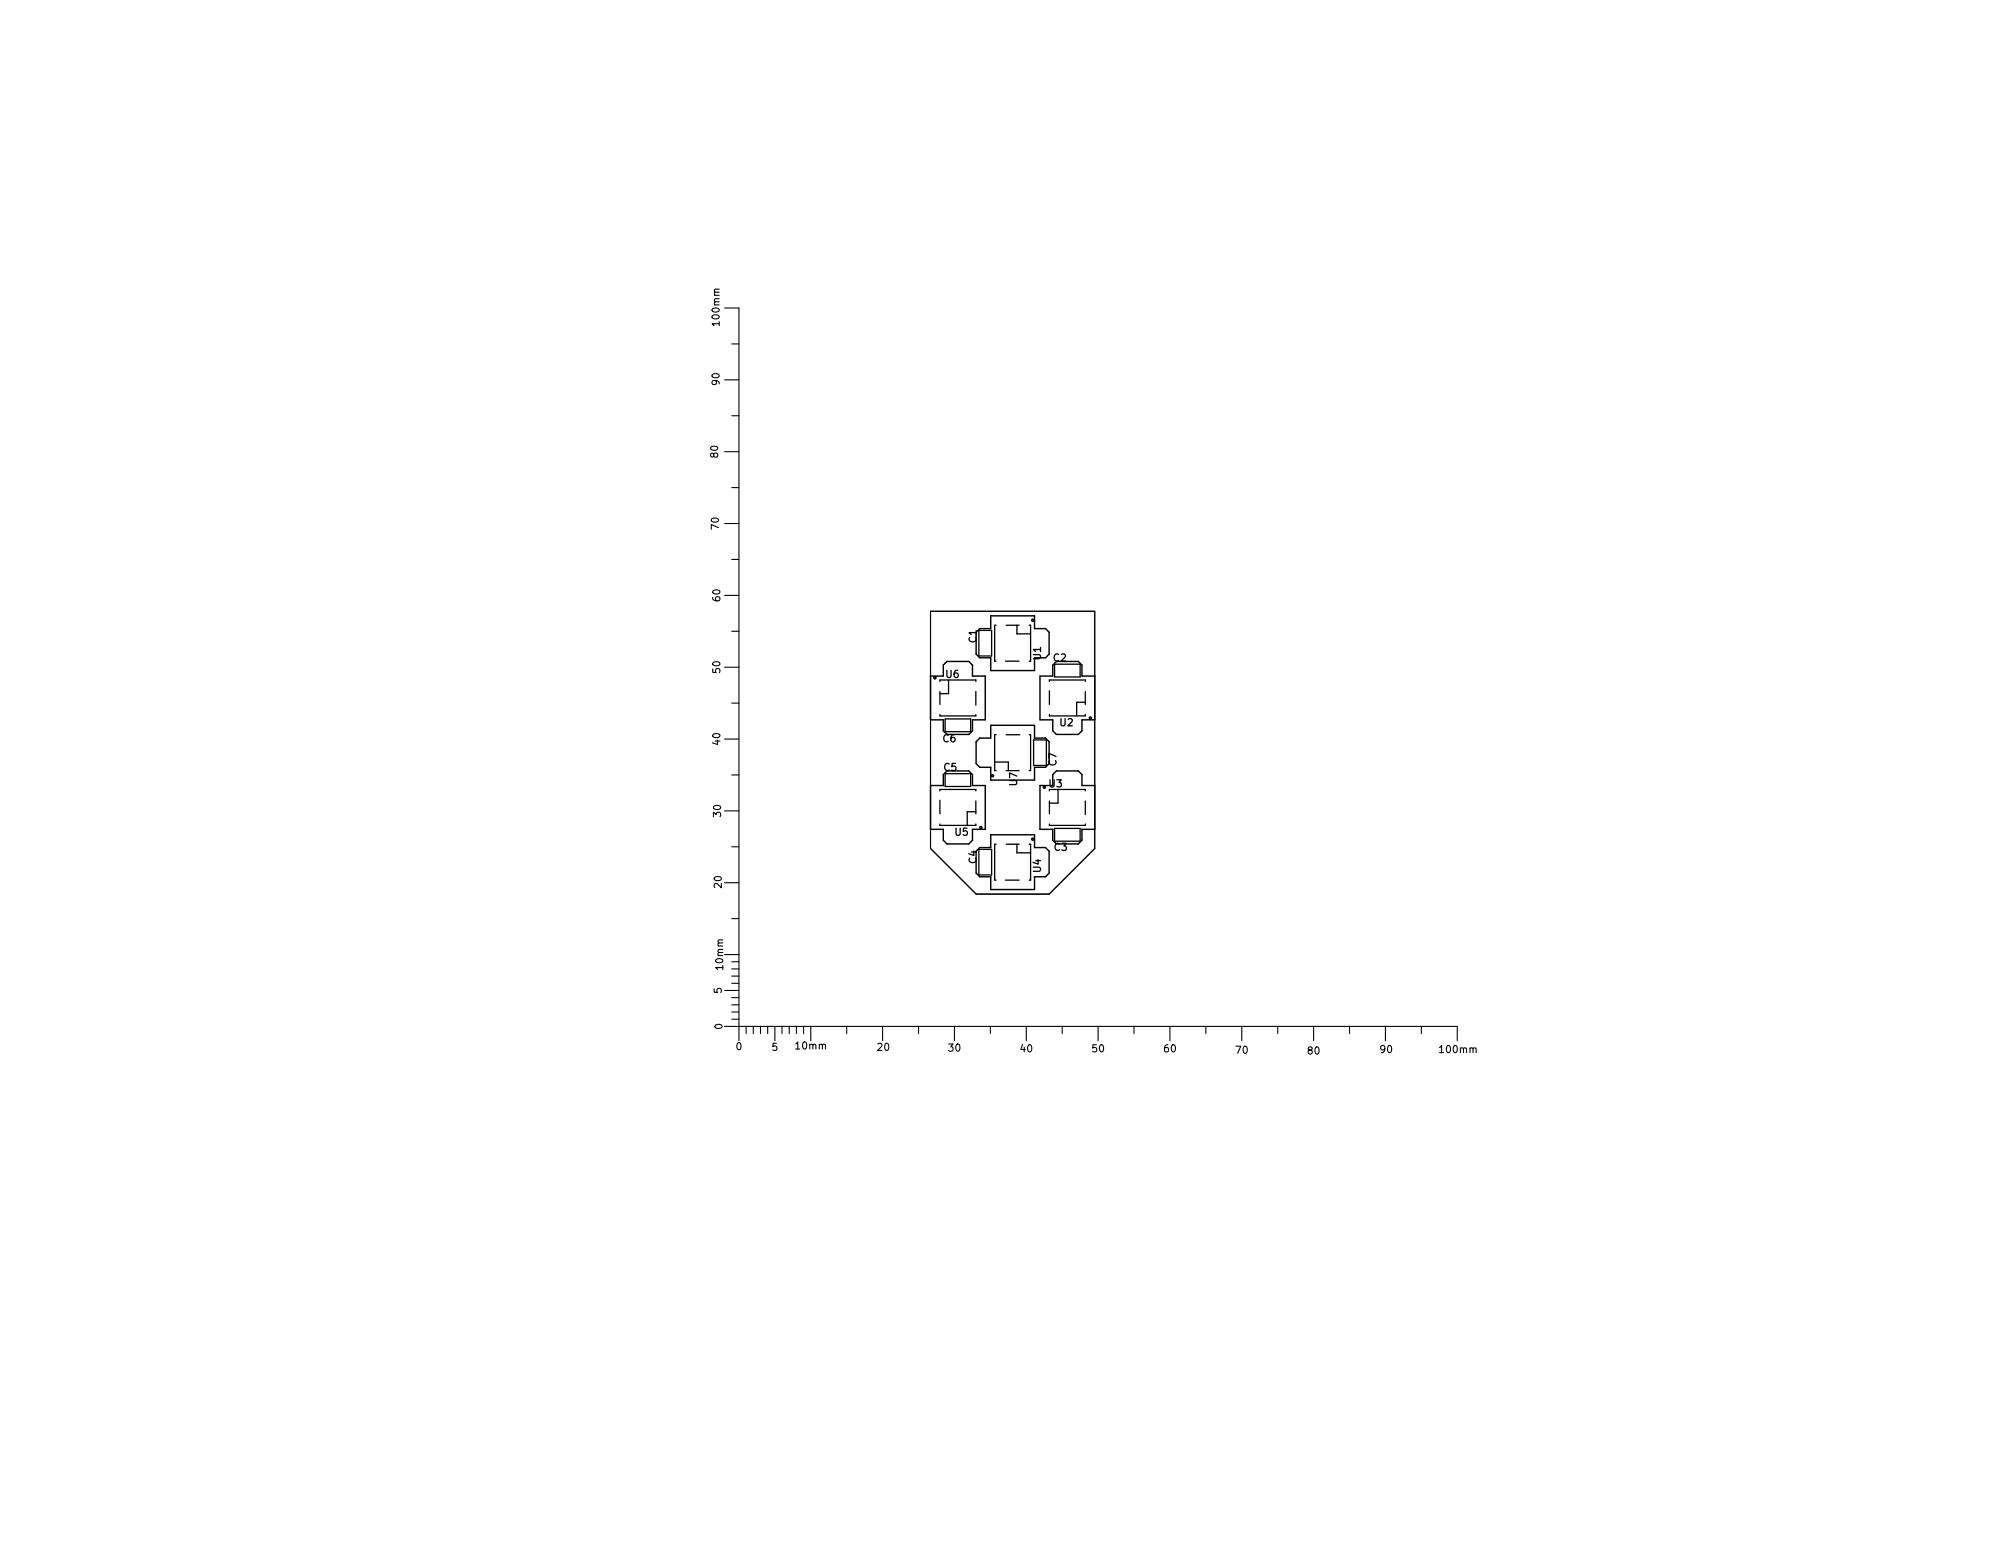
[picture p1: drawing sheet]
<svg xmlns="http://www.w3.org/2000/svg" width="279mm" height="216mm" viewBox="0 0 279 216" stroke-linecap="round" stroke-linejoin="round" font-family="sans-serif">
<defs><g id="words">
<g font-size="1.4">
<text x="100.2" y="45.2" transform="rotate(-90 100.2 45.2)">100mm</text>
<text x="100.2" y="53.5" transform="rotate(-90 100.2 53.5)">90</text>
<text x="100" y="63.6" transform="rotate(-90 100 63.6)">80</text>
<text x="100.1" y="73.6" transform="rotate(-90 100.1 73.6)">70</text>
<text x="100.3" y="83.6" transform="rotate(-90 100.3 83.6)">60</text>
<text x="136" y="89.5" transform="rotate(-90 136 89.5)">C1</text>
<text x="100.3" y="93.6" transform="rotate(-90 100.3 93.6)">50</text>
<text x="131.7" y="94.4">U6</text>
<text x="144.9" y="91.8" transform="rotate(-90 144.9 91.8)">U1</text>
<text x="146.6" y="92.1">C2</text>
<text x="147.6" y="101.1">U2</text>
<text x="100.3" y="103.6" transform="rotate(-90 100.3 103.6)">40</text>
<text x="131.2" y="103.3">C6</text>
<text x="131.3" y="107.3">C5</text>
<text x="147.1" y="106.7" transform="rotate(-90 147.1 106.7)">C7</text>
<text x="100.4" y="113.6" transform="rotate(-90 100.4 113.6)">30</text>
<text x="141.6" y="109.3" transform="rotate(-90 141.6 109.3)">U7</text>
<text x="146" y="109.6">U3</text>
<text x="133" y="116.3">U5</text>
<text x="146.7" y="118.4">C3</text>
<text x="100.5" y="123.6" transform="rotate(-90 100.5 123.6)">20</text>
<text x="136" y="120.3" transform="rotate(-90 136 120.3)">C4</text>
<text x="144.9" y="121.4" transform="rotate(-90 144.9 121.4)">U4</text>
<text x="100.7" y="134.9" transform="rotate(-90 100.7 134.9)">10mm</text>
<text x="100.5" y="138.3" transform="rotate(-90 100.5 138.3)">5</text>
<text x="100.6" y="143.3" transform="rotate(-90 100.6 143.3)">0</text>
<text x="102.5" y="146.2">0</text>
<text x="107.5" y="146.3">5</text>
<text x="110.9" y="146.1">10mm</text>
<text x="122.2" y="146.3">20</text>
<text x="132.1" y="146.4">30</text>
<text x="142.1" y="146.5">40</text>
<text x="152.1" y="146.5">50</text>
<text x="162.1" y="146.5">60</text>
<text x="172.1" y="146.7">70</text>
<text x="182.1" y="146.8">80</text>
<text x="192.2" y="146.6">90</text>
<text x="200.6" y="146.6">100mm</text>
</g>
</g></defs>
<g fill="none" stroke="#000" stroke-width=".15">
<path d="M100.9 42.9h2v102M100.9 52.9h2M101.9 57.9h1M101.9 47.9h1M100.9 72.9h2M100.9 62.9h2M101.9 77.9h1M101.9 67.9h1M100.9 92.9h2M100.9 82.9h2M101.9 97.9h1M101.9 87.9h1"/>
<path d="M129.5 85.1h22.9v33l-6.4 6.4h-10.1l-6.4-6.4zM100.9 112.9h2M100.9 102.9h2M101.9 117.9h1M101.9 107.9h1M100.9 132.9h2M100.9 137.9h2M100.9 122.9h2M101.9 139.9h1M101.9 138.9h1M101.9 136.9h1M101.9 135.9h1"/>
<path d="M101.9 134.9h1M101.9 133.9h1M101.9 127.9h1M100.9 142.9h102v2M101.9 141.9h1M101.9 140.9h1M103.9 142.9v1M104.9 142.9v1M105.9 142.9v1M106.9 142.9v1M107.9 142.9v2M108.9 142.9v1"/>
<path d="M109.9 142.9v1M110.9 142.9v1M111.9 142.9v1M112.9 142.9v2M117.9 142.9v1M122.9 142.9v2M127.9 142.9v1M132.9 142.9v2M137.9 142.9v1M142.9 142.9v2M147.9 142.9v1M152.9 142.9v2"/>
<path d="M157.9 142.9v1M162.9 142.9v2M167.9 142.9v1M172.9 142.9v2M177.9 142.9v1M182.9 142.9v2M187.9 142.9v1M192.9 142.9v2M197.9 142.9v1"/>
</g>
<g fill="none" stroke="#000" stroke-width=".18">
<path d="M130.8 94.9v-.2h5.1v.2M130.8 99.5v.2h5.1v-.2M130.8 96.3v1.8M132.1 94.7v1.9h-1.3M135.9 96.3v1.9M136.3 87.8h1.7v3.5h-1.7zM138.7 87h-.2v5h.2M140 92h1.9M140.1 87h1.8M141.6 87v1.2h1.9M143.3 87h.2v5h-.2M146.1 94.9v-.2h5v.2"/>
<path d="M146.1 96.2v1.9M146.1 99.5v.2h5v-.2M146.8 92.5h3.6v1.7h-3.6zM151.1 96.3v1.8M151.1 97.8h-1.2v1.9M130.8 114.7v.2h5.1v-.2M130.8 110.1v-.2h5.1v.2M130.8 111.4v1.9M131.6 107.7h3.5v1.8h-3.5zM131.6 100.1h3.5v1.8h-3.5zM135.9 113h-1.3v1.9M135.9 111.5v1.8"/>
<path d="M136.3 118.2h1.7v3.6h-1.7zM138.5 106.1h1.9v1.2M138.7 117.5h-.2v5h.2M138.7 102.3h-.2v5h.2M140.1 117.5h1.8M140.1 107.3h1.8M140.1 102.3h1.9M141.6 117.5v1.2h1.9M143.3 117.5h.2v5h-.2M143.3 102.3h.2v5h-.2M143.9 103h1.8v3.6h-1.8zM146.1 111.5v1.8"/>
<path d="M146.1 114.7v.2h5v-.2M146.1 109.9h5v.2M146.8 115.3h3.6v1.8h-3.6zM147.3 109.9v1.9h-1.2M151.1 111.5v1.9M140 122.5h1.9"/>
</g>
<g fill="none" stroke="#000" stroke-width=".3">
<circle cx="130.1" cy="94.4" r=".1"/>
<circle cx="143.8" cy="86.3" r=".1"/>
<circle cx="151.8" cy="100" r=".1"/>
<circle cx="136.6" cy="115.2" r=".1"/>
<circle cx="138.2" cy="108" r=".1"/>
<circle cx="143.8" cy="116.8" r=".1"/>
<circle cx="145.4" cy="109.6" r=".1"/>
</g>
<path d="M129.5 94.1h1.8v-1.5l.5-.5h3.1l.5 .5v1.5h1.8v6.1h-1.8v1.5l-.5 .5h-3.1l-.5-.5v-1.5h-1.8zM137.9 85.7h6.1v1.8h1.5l.5 .5v3.1l-.5 .5h-1.5v1.7h-6.1v-1.7h-1.5l-.5-.5v-3.1l.5-.5h1.5zM147.1 92.1h3l.5 .5v1.5h1.8v6.1h-1.8v1.5l-.5 .5h-3l-.5-.5v-1.5h-1.8v-6.1h1.8v-1.5M131.8 107.3h3.1l.5 .5v1.5h1.8v6.1h-1.8v1.6l-.5 .5h-3.1l-.5-.5v-1.6h-1.8v-6.1h1.8v-1.5M137.9 101h6.1v1.7h1.5l.5 .6v3l-.5 .5h-1.5v1.8h-6.1v-1.8h-1.5l-.5-.5v-3l.5-.6h1.5zM137.9 116.2h6.1v1.8h1.5l.5 .5v3l-.5 .5h-1.5v1.8h-6.1v-1.8h-1.5l-.5-.5v-3l.5-.5h1.5zM146.6 117v-1.6h-1.8v-6.1h1.8v-1.5l.5-.5h3l.5 .5v1.5h1.8v6.1h-1.8v1.6l-.5 .5h-3" fill="none" stroke="#000" stroke-width=".2"/>
<use href="#words"/>
</svg>
